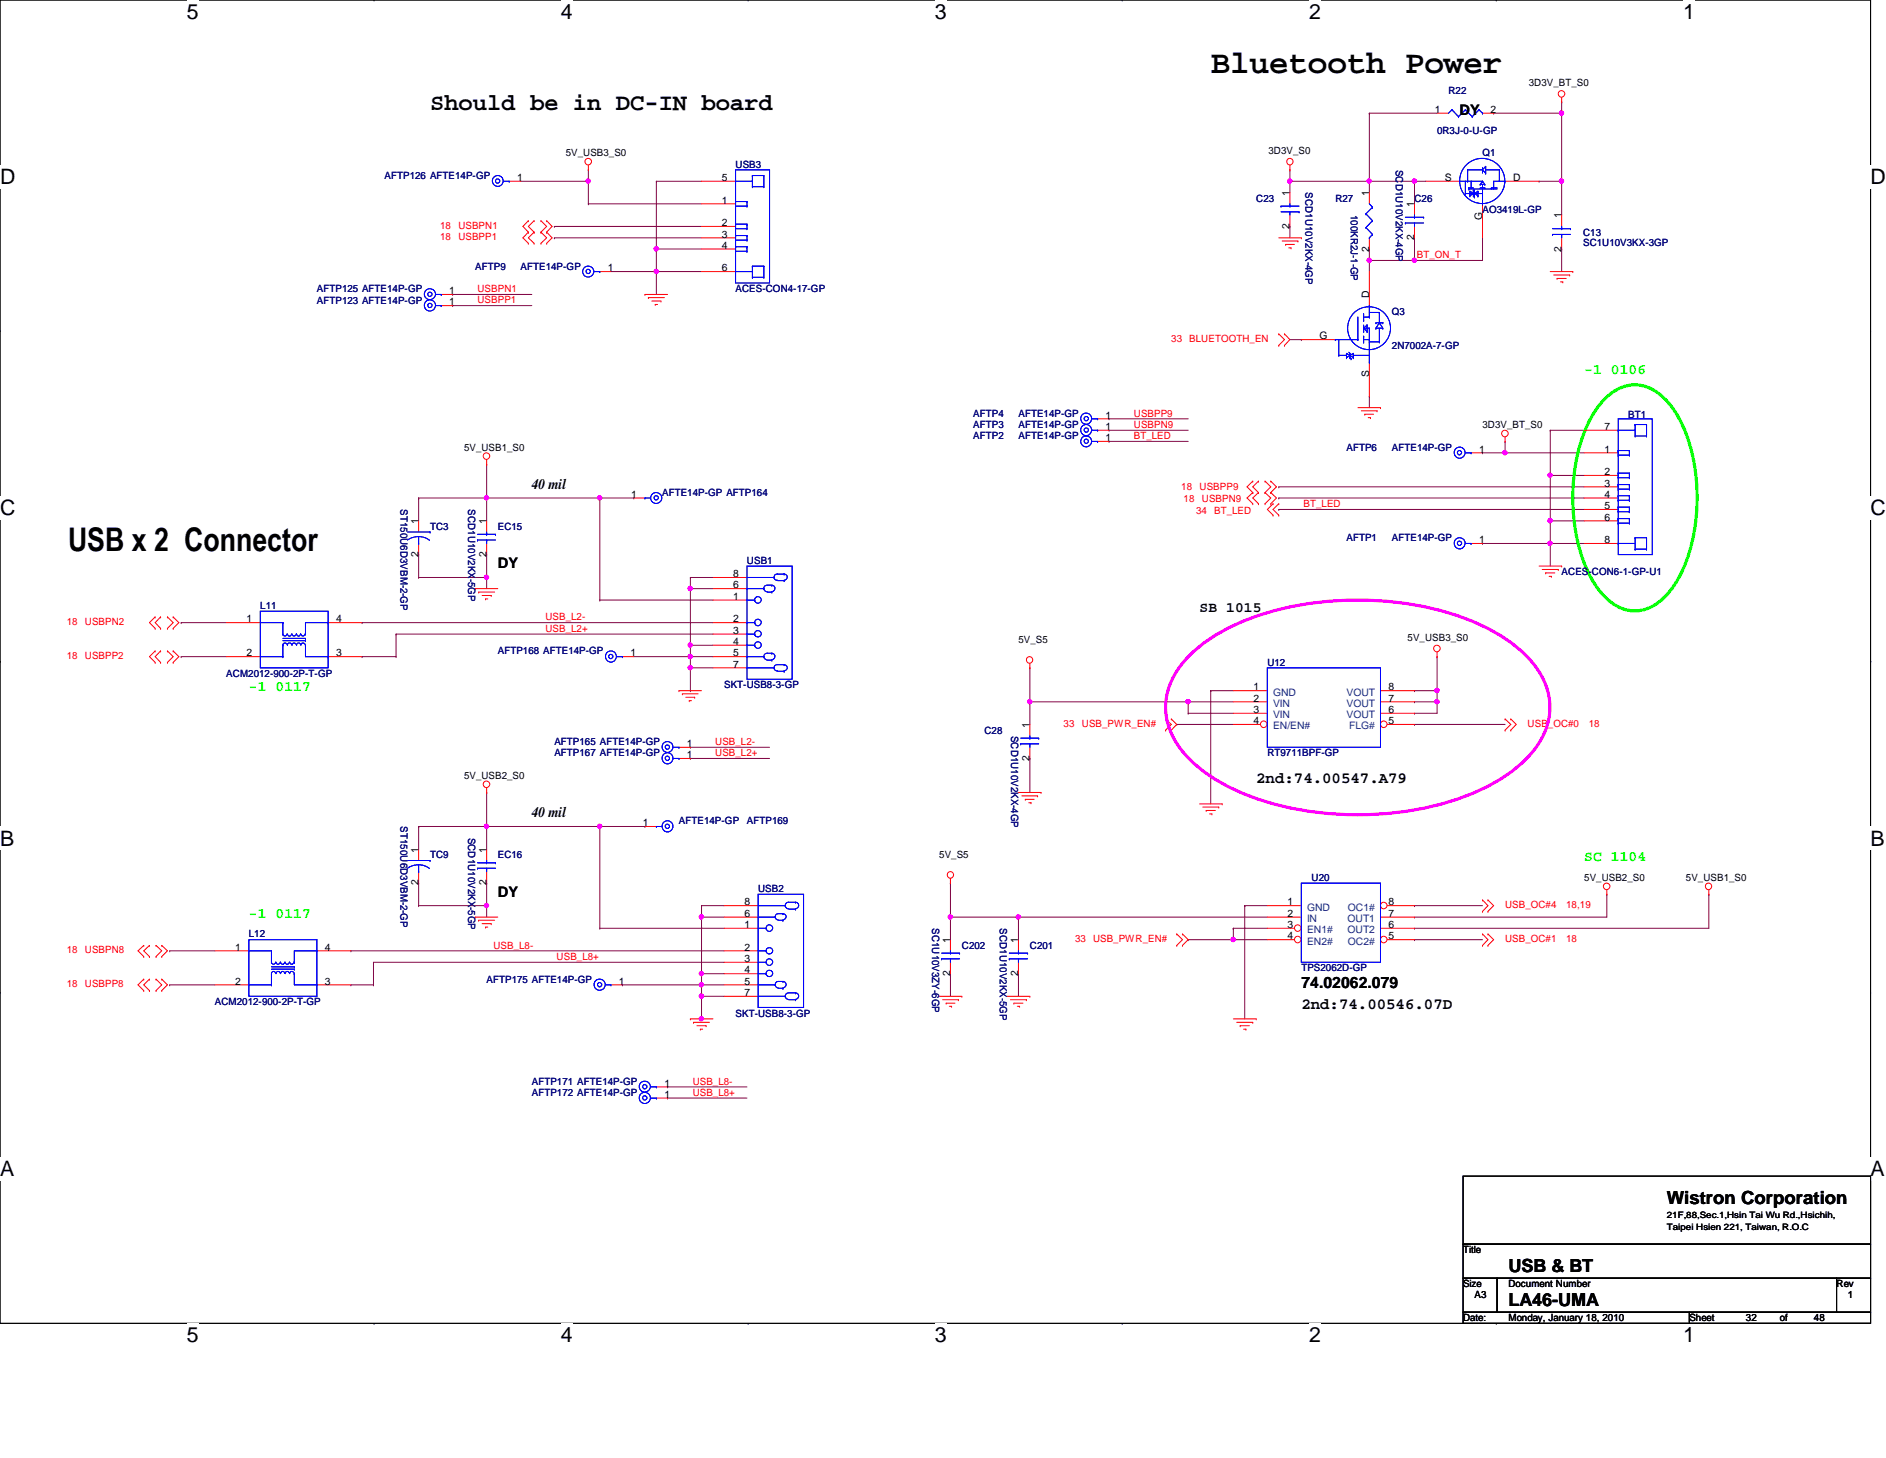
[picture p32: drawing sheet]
<svg xmlns="http://www.w3.org/2000/svg" width="279mm" height="216mm" viewBox="0 0 279 216" stroke-linecap="round" stroke-linejoin="round" font-family="sans-serif">
<defs><g id="words">
<g font-size="4.8">
<text x="179.4" y="10.8">Bluetooth Power</text>
<text x="10.1" y="81.6">USB x 2 Connector</text>
</g>
<text font-size="3.5" x="63.7" y="16.3">Should be in DC-IN board</text>
<g font-size="3.1">
<text x="27.7" y="2.8">5</text>
<text x="83.1" y="2.8">4</text>
<text x="138.5" y="2.8">3</text>
<text x="193.9" y="2.8">2</text>
<text x="249.3" y="2.8">1</text>
<text x="0" y="27.3">D</text>
<text x="277.1" y="27.3">D</text>
<text x="0" y="76.2">C</text>
<text x="277.1" y="76.2">C</text>
<text x="0" y="125.2">B</text>
<text x="277.1" y="125.2">B</text>
<text x="0" y="174.2">A</text>
<text x="277.1" y="174.2">A</text>
<text x="27.7" y="198.8">5</text>
<text x="83.1" y="198.8">4</text>
<text x="138.5" y="198.8">3</text>
<text x="193.9" y="198.8">2</text>
<text x="249.3" y="198.8">1</text>
</g>
<g font-size="2.7">
<text x="246.9" y="178.3">Wistron Corporation</text>
<text x="223.5" y="188.4">USB &amp; BT</text>
<text x="223.5" y="193.4">LA46-UMA</text>
</g>
<g font-size="2.3">
<text x="186.1" y="115.9">2nd:74.00547.A79</text>
<text x="192.8" y="149.4">2nd:74.00546.07D</text>
<text x="192.8" y="146.3">74.02062.079</text>
</g>
<g font-size="2.2">
<text x="216.2" y="17.1">DY</text>
<text x="78.8" y="72.4">40 mil</text>
<text x="73.7" y="84.2">DY</text>
<text x="177.7" y="90.6">SB 1015</text>
<text x="78.8" y="121">40 mil</text>
<text x="73.7" y="132.8">DY</text>
</g>
<g font-size="2.2" fill="#0f0">
<text x="234.7" y="55.4">-1 0106</text>
<text x="36.9" y="102.4">-1 0117</text>
<text x="234.7" y="127.5">SC 1104</text>
<text x="36.9" y="135.9">-1 0117</text>
</g>
<g font-size="1.5">
<text x="212.6" y="16.7">1</text>
<text x="220.8" y="16.7">2</text>
<text x="226.5" y="12.7">3D3V_BT_S0</text>
<text x="83.8" y="23.2">5V_USB3_S0</text>
<text x="187.9" y="22.8">3D3V_S0</text>
<text x="76.6" y="26.8">1</text>
<text x="106.9" y="26.8">5</text>
<text x="191.1" y="29" transform="rotate(-90 191.1 29)">1</text>
<text x="202.8" y="29" transform="rotate(-90 202.8 29)">1</text>
<text x="214" y="26.8">S</text>
<text x="224.2" y="26.8">D</text>
<text x="106.9" y="30.1">1</text>
<text x="106.9" y="33.5">2</text>
<text x="106.9" y="35.2">3</text>
<text x="191.1" y="33.9" transform="rotate(-90 191.1 33.9)">2</text>
<text x="209.5" y="35.6" transform="rotate(-90 209.5 35.6)">2</text>
<text x="209.5" y="30.6" transform="rotate(-90 209.5 30.6)">1</text>
<text x="219.6" y="32.6" transform="rotate(-90 219.6 32.6)">G</text>
<text x="231.3" y="32.3" transform="rotate(-90 231.3 32.3)">1</text>
<text x="90" y="40.2">1</text>
<text x="106.9" y="36.8">4</text>
<text x="106.9" y="40.2">6</text>
<text x="202.8" y="37.3" transform="rotate(-90 202.8 37.3)">2</text>
<text x="231.3" y="37.3" transform="rotate(-90 231.3 37.3)">2</text>
<text x="66.5" y="43.6">1</text>
<text x="66.5" y="45.2">1</text>
<text x="202.8" y="44.1" transform="rotate(-90 202.8 44.1)">D</text>
<text x="195.5" y="50.2">G</text>
<text x="202.8" y="55.8" transform="rotate(-90 202.8 55.8)">S</text>
<text x="163.8" y="65.3">1</text>
<text x="163.8" y="63.7">1</text>
<text x="163.8" y="62">1</text>
<text x="219.6" y="63.4">3D3V_BT_S0</text>
<text x="237.7" y="63.7">7</text>
<text x="68.7" y="66.7">5V_USB1_S0</text>
<text x="219.1" y="67">1</text>
<text x="237.7" y="67">1</text>
<text x="237.7" y="70.4">2</text>
<text x="62" y="77.6" transform="rotate(-90 62 77.6)">1</text>
<text x="72.1" y="77.6" transform="rotate(-90 72.1 77.6)">1</text>
<text x="93.5" y="73.7">1</text>
<text x="237.7" y="72.1">3</text>
<text x="237.7" y="73.7">4</text>
<text x="237.7" y="75.4">5</text>
<text x="237.7" y="77.1">6</text>
<text x="62" y="82.5" transform="rotate(-90 62 82.5)">2</text>
<text x="72.1" y="82.5" transform="rotate(-90 72.1 82.5)">2</text>
<text x="219.1" y="80.4">1</text>
<text x="237.7" y="80.4">8</text>
<text x="108.6" y="88.8">1</text>
<text x="108.6" y="87.1">6</text>
<text x="108.6" y="85.5">8</text>
<text x="36.5" y="92.2">1</text>
<text x="49.8" y="92.2">4</text>
<text x="108.6" y="92.2">2</text>
<text x="108.6" y="93.9">3</text>
<text x="108.6" y="95.5">4</text>
<text x="150.9" y="95.2">5V_S5</text>
<text x="208.5" y="94.9">5V_USB3_S0</text>
<text x="36.5" y="97.2">2</text>
<text x="49.8" y="97.2">3</text>
<text x="93.4" y="97.2">1</text>
<text x="108.6" y="97.2">5</text>
<text x="108.6" y="98.8">7</text>
<text x="152.5" y="107.8" transform="rotate(-90 152.5 107.8)">1</text>
<text x="185.7" y="102.2">1</text>
<text x="185.7" y="103.9">2</text>
<text x="185.7" y="105.6">3</text>
<text x="185.7" y="107.2">4</text>
<text x="205.7" y="107.2">5</text>
<text x="205.7" y="105.6">6</text>
<text x="205.7" y="103.9">7</text>
<text x="205.7" y="102.2">8</text>
<text x="101.8" y="110.6">1</text>
<text x="101.8" y="112.3">1</text>
<text x="152.5" y="112.7" transform="rotate(-90 152.5 112.7)">2</text>
<text x="68.7" y="115.4">5V_USB2_S0</text>
<text x="95.2" y="122.3">1</text>
<text x="62" y="131.1" transform="rotate(-90 62 131.1)">2</text>
<text x="62" y="126.2" transform="rotate(-90 62 126.2)">1</text>
<text x="72.1" y="131.1" transform="rotate(-90 72.1 131.1)">2</text>
<text x="72.1" y="126.2" transform="rotate(-90 72.1 126.2)">1</text>
<text x="139.1" y="127.1">5V_S5</text>
<text x="234.7" y="130.4">5V_USB2_S0</text>
<text x="249.8" y="130.4">5V_USB1_S0</text>
<text x="110.3" y="137.4">1</text>
<text x="110.3" y="135.8">6</text>
<text x="110.3" y="134.1">8</text>
<text x="190.8" y="137.4">3</text>
<text x="190.8" y="135.8">2</text>
<text x="190.8" y="134.1">1</text>
<text x="205.7" y="137.4">6</text>
<text x="205.7" y="135.8">7</text>
<text x="205.7" y="134.1">8</text>
<text x="34.8" y="140.8">1</text>
<text x="48.1" y="140.8">4</text>
<text x="110.3" y="140.8">2</text>
<text x="110.3" y="142.5">3</text>
<text x="140.8" y="139.6" transform="rotate(-90 140.8 139.6)">1</text>
<text x="150.8" y="139.6" transform="rotate(-90 150.8 139.6)">1</text>
<text x="190.8" y="139.1">4</text>
<text x="205.7" y="139.1">5</text>
<text x="34.8" y="145.8">2</text>
<text x="48.1" y="145.8">3</text>
<text x="91.7" y="145.8">1</text>
<text x="110.3" y="144.1">4</text>
<text x="110.3" y="145.8">5</text>
<text x="110.3" y="147.5">7</text>
<text x="140.8" y="144.5" transform="rotate(-90 140.8 144.5)">2</text>
<text x="150.8" y="144.5" transform="rotate(-90 150.8 144.5)">2</text>
<text x="98.4" y="160.9">1</text>
<text x="98.4" y="162.6">1</text>
<text x="216.7" y="185.6">Title</text>
<text x="216.7" y="190.6">Size</text>
<text x="223.5" y="190.6">Document Number</text>
<text x="272.1" y="190.6">Rev</text>
<text x="216.7" y="195.7">Date:</text>
<text x="218.4" y="192.3">A3</text>
<text x="223.5" y="195.7">Monday, January 18, 2010</text>
<text x="250.3" y="195.7">Sheet</text>
<text x="258.7" y="195.7">32</text>
<text x="263.7" y="195.7">of</text>
<text x="268.7" y="195.7">48</text>
<text x="273.8" y="192.3">1</text>
</g>
<g font-size="1.5" fill="#000080">
<text x="214.6" y="13.9">R22</text>
<text x="212.9" y="19.8">0R3J-0-U-GP</text>
<text x="219.6" y="23.2">Q1</text>
<text x="57" y="26.5">AFTP126 AFTE14P-GP</text>
<text x="109" y="24.8">USB3</text>
<text x="186.1" y="29.8">C23</text>
<text x="193.4" y="28.5" transform="rotate(90 193.4 28.5)">SCD1U10V2KX-4GP</text>
<text x="197.8" y="29.8">R27</text>
<text x="206.8" y="25.1" transform="rotate(90 206.8 25.1)">SCD1U10V2KX-4GP</text>
<text x="209.5" y="29.8">C26</text>
<text x="200.1" y="31.8" transform="rotate(90 200.1 31.8)">100KR2J-1-GP</text>
<text x="219.6" y="31.5">AO3419L-GP</text>
<text x="234.5" y="34.9">C13</text>
<text x="70.4" y="39.9">AFTP9</text>
<text x="77.1" y="39.9">AFTE14P-GP</text>
<text x="234.5" y="36.4">SC1U10V3KX-3GP</text>
<text x="46.9" y="43.3">AFTP125 AFTE14P-GP</text>
<text x="46.9" y="45">AFTP123 AFTE14P-GP</text>
<text x="109" y="43.3">ACES-CON4-17-GP</text>
<text x="206.2" y="46.6">Q3</text>
<text x="206.2" y="51.6">2N7002A-7-GP</text>
<text x="144.2" y="65.1">AFTP2</text>
<text x="144.2" y="63.4">AFTP3</text>
<text x="144.2" y="61.7">AFTP4</text>
<text x="150.9" y="65.1">AFTE14P-GP</text>
<text x="150.9" y="63.4">AFTE14P-GP</text>
<text x="150.9" y="61.7">AFTE14P-GP</text>
<text x="241.2" y="61.9">BT1</text>
<text x="199.5" y="66.7">AFTP6</text>
<text x="206.2" y="66.7">AFTE14P-GP</text>
<text x="59.3" y="75.4" transform="rotate(90 59.3 75.4)">ST150U6D3VBM-2-GP</text>
<text x="69.3" y="75.4" transform="rotate(90 69.3 75.4)">SCD1U10V2KX-5GP</text>
<text x="98.1" y="73.4">AFTE14P-GP AFTP164</text>
<text x="63.7" y="78.5">TC3</text>
<text x="73.7" y="78.5">EC15</text>
<text x="110.7" y="83.5">USB1</text>
<text x="199.5" y="80.1">AFTP1</text>
<text x="206.2" y="80.1">AFTE14P-GP</text>
<text x="231.4" y="85.2">ACES-CON6-1-GP-U1</text>
<text x="38.6" y="90.2">L11</text>
<text x="33.5" y="100.2">ACM2012-900-2P-T-GP</text>
<text x="73.7" y="96.9">AFTP168 AFTE14P-GP</text>
<text x="107.3" y="101.9">SKT-USB8-3-GP</text>
<text x="187.7" y="98.6">U12</text>
<text x="82.1" y="110.3">AFTP165 AFTE14P-GP</text>
<text x="82.1" y="112">AFTP167 AFTE14P-GP</text>
<text x="145.8" y="108.6">C28</text>
<text x="149.8" y="109" transform="rotate(90 149.8 109)">SCD1U10V2KX-4GP</text>
<text x="187.7" y="112">RT9711BPF-GP</text>
<text x="59.3" y="122.4" transform="rotate(90 59.3 122.4)">ST150U6D3VBM-2-GP</text>
<text x="69.3" y="124" transform="rotate(90 69.3 124)">SCD1U10V2KX-5GP</text>
<text x="100.6" y="122">AFTE14P-GP</text>
<text x="110.7" y="122">AFTP169</text>
<text x="63.7" y="127.1">TC9</text>
<text x="73.7" y="127.1">EC16</text>
<text x="194.3" y="130.4">U20</text>
<text x="112.3" y="132.1">USB2</text>
<text x="138.1" y="137.5" transform="rotate(90 138.1 137.5)">SC1U10V3ZY-6GP</text>
<text x="148.1" y="137.5" transform="rotate(90 148.1 137.5)">SCD1U10V2KX-5GP</text>
<text x="36.9" y="138.8">L12</text>
<text x="142.5" y="140.5">C202</text>
<text x="152.6" y="140.5">C201</text>
<text x="192.8" y="143.8">TPS2062D-GP</text>
<text x="31.8" y="148.9">ACM2012-900-2P-T-GP</text>
<text x="72.1" y="145.5">AFTP175 AFTE14P-GP</text>
<text x="109" y="150.5">SKT-USB8-3-GP</text>
<text x="78.8" y="160.6">AFTP171 AFTE14P-GP</text>
<text x="78.8" y="162.3">AFTP172 AFTE14P-GP</text>
</g>
<g font-size="1.5" fill="#f00">
<text x="65.2" y="35.6">18</text>
<text x="65.2" y="33.9">18</text>
<text x="67.9" y="35.6">USBPP1</text>
<text x="67.9" y="33.9">USBPN1</text>
<text x="209.9" y="38.2">BT_ON_T</text>
<text x="70.7" y="43.3">USBPN1</text>
<text x="70.7" y="44.9">USBPP1</text>
<text x="173.5" y="50.6">33</text>
<text x="176.2" y="50.6">BLUETOOTH_EN</text>
<text x="168" y="61.7">USBPP9</text>
<text x="168" y="63.4">USBPN9</text>
<text x="168" y="65">BT_LED</text>
<text x="175" y="72.6">18</text>
<text x="175.3" y="74.3">18</text>
<text x="177.2" y="76.1">34</text>
<text x="177.7" y="72.6">USBPP9</text>
<text x="178.1" y="74.3">USBPN9</text>
<text x="179.9" y="76.1">BT_LED</text>
<text x="193.1" y="75.1">BT_LED</text>
<text x="9.9" y="92.5">18</text>
<text x="12.6" y="92.5">USBPN2</text>
<text x="80.8" y="93.6">USB_L2+</text>
<text x="80.8" y="91.9">USB_L2-</text>
<text x="9.9" y="97.6">18</text>
<text x="12.6" y="97.6">USBPP2</text>
<text x="157.6" y="107.7">33</text>
<text x="160.3" y="107.7">USB_PWR_EN#</text>
<text x="226.3" y="107.7">USB_OC#0</text>
<text x="235.4" y="107.7">18</text>
<text x="106" y="110.3">USB_L2-</text>
<text x="106" y="112">USB_L2+</text>
<text x="223" y="134.5">USB_OC#4</text>
<text x="232" y="134.5">18,19</text>
<text x="9.9" y="141.2">18</text>
<text x="12.6" y="141.2">USBPN8</text>
<text x="73.1" y="140.5">USB_L8-</text>
<text x="82.5" y="142.2">USB_L8+</text>
<text x="159.3" y="139.5">33</text>
<text x="161.9" y="139.5">USB_PWR_EN#</text>
<text x="223" y="139.5">USB_OC#1</text>
<text x="232" y="139.5">18</text>
<text x="9.9" y="146.2">18</text>
<text x="12.6" y="146.2">USBPP8</text>
<text x="102.6" y="160.6">USB_L8-</text>
<text x="102.6" y="162.3">USB_L8+</text>
</g>
<g font-size="1.5" fill="#004080">
<text x="188.6" y="103">GND</text>
<text x="188.6" y="104.6">VIN</text>
<text x="188.6" y="106.3">VIN</text>
<text x="188.6" y="108">EN/EN#</text>
<text x="199.5" y="106.3">VOUT</text>
<text x="199.5" y="104.6">VOUT</text>
<text x="199.5" y="103">VOUT</text>
<text x="199.9" y="108">FLG#</text>
<text x="193.6" y="136.5">IN</text>
<text x="193.6" y="134.8">GND</text>
<text x="199.6" y="136.5">OUT1</text>
<text x="199.7" y="134.8">OC1#</text>
<text x="193.6" y="138.2">EN1#</text>
<text x="193.6" y="139.9">EN2#</text>
<text x="199.6" y="138.2">OUT2</text>
<text x="199.7" y="139.9">OC2#</text>
</g>
<g font-size="1.3">
<text x="246.9" y="180.4">21F,88,Sec.1,Hsin Tai Wu Rd.,Hsichih,</text>
<text x="246.9" y="182.1">Taipei Hsien 221, Taiwan, R.O.C</text>
</g>
</g></defs>
<path d="M0 0h277.1v196h-277.1z" fill="none" stroke="#000" stroke-width=".15"/>
<g fill="#fff">
<path d="M27.7 0h1.7v3.5h-1.7z"/>
<path d="M27.7 196h1.7v3.4h-1.7z"/>
</g>
<path d="M55.4 0h.1M55.4 196h.1" fill="none" stroke="#000" stroke-width=".15"/>
<g fill="#fff">
<path d="M83.1 0h1.7v3.5h-1.7z"/>
<path d="M83.1 196h1.7v3.4h-1.7z"/>
</g>
<path d="M110.8 0h.1M110.8 196h.1" fill="none" stroke="#000" stroke-width=".15"/>
<g fill="#fff">
<path d="M138.5 0h1.8v3.5h-1.8z"/>
<path d="M138.5 196h1.8v3.4h-1.8z"/>
</g>
<path d="M166.2 0h.1M166.2 196h.1" fill="none" stroke="#000" stroke-width=".15"/>
<g fill="#fff">
<path d="M193.9 0h1.8v3.5h-1.8z"/>
<path d="M193.9 196h1.8v3.4h-1.8z"/>
</g>
<path d="M221.7 0h.1M221.7 196h.1" fill="none" stroke="#000" stroke-width=".15"/>
<g fill="#fff">
<path d="M249.3 0h1.8v3.5h-1.8z"/>
<path d="M249.3 196h1.8v3.4h-1.8z"/>
<path d="M0 24.5h2.2v3.4h-2.2z"/>
<path d="M277.1 24.5h2.3v3.4h-2.3z"/>
<path d="M0 73.4h2.2v3.5h-2.2z"/>
<path d="M277.1 73.4h2.3v3.5h-2.3z"/>
</g>
<path d="M0 49h.1M277.1 49h.1" fill="none" stroke="#000" stroke-width=".15"/>
<g fill="#fff">
<path d="M0 122.4h2.1v3.5h-2.1z"/>
<path d="M277.1 122.4h2.1v3.5h-2.1z"/>
</g>
<path d="M0 98h.1M277.1 98h.1" fill="none" stroke="#000" stroke-width=".15"/>
<g fill="#fff">
<path d="M0 171.4h2.1v3.5h-2.1z"/>
<path d="M277.1 171.4h2.1v3.5h-2.1z"/>
</g>
<path d="M0 146.9h.1M277.1 146.9h.1" fill="none" stroke="#000" stroke-width=".15"/>
<g fill="none" stroke="#800040" stroke-width=".15">
<path d="M152.6 98.9h.1M152.6 98.9v5M212.9 102.3h.1M212.9 102.3v1.6M140.8 130.8h.1M140.8 135.8h.1M140.8 130.8v8.3M150.9 135.8h.1M150.9 135.8h36.8M209.5 134.1h.1M209.5 134.1h10.1M238 132.4h.1"/>
<path d="M238 132.4v3.4M55.3 142.5h.1M55.3 142.5h52"/>
</g>
<circle cx="150.9" cy="135.8" r=".32" fill="#f0f"/>
<circle cx="150.9" cy="135.8" r=".32" fill="none" stroke="#f0f" stroke-width=".15"/>
<path d="M209.5 105.6h.1M209.5 105.6h3.4M176 139.1h.1M176 139.1h11.7M182.7 137.5h.1M182.7 139.1h.1M182.7 137.5h5M184.4 134.1h.1M184.4 134.1h3.3M209.5 139.1h.1M209.5 139.1h10.1" fill="none" stroke="#800040" stroke-width=".15"/>
<circle cx="182.7" cy="139.1" r=".32" fill="#f0f"/>
<circle cx="182.7" cy="139.1" r=".32" fill="none" stroke="#f0f" stroke-width=".15"/>
<path d="M140.8 135.8h.1M140.8 135.8h10.1" fill="none" stroke="#800040" stroke-width=".15"/>
<circle cx="140.8" cy="135.8" r=".32" fill="#f0f"/>
<circle cx="140.8" cy="135.8" r=".32" fill="none" stroke="#f0f" stroke-width=".15"/>
<g fill="none" stroke="#800040" stroke-width=".15">
<path d="M152.6 103.9h.1M152.6 103.9v3.4M176 105.6h.1M176 103.9h.1M176 105.6h6.7M176 103.9h6.7M176 103.9v1.7M179.4 102.3h.1M179.4 102.3h3.3M179.4 102.3v16.7M209.5 107.3h.1M209.5 102.3h.1"/>
<path d="M209.5 107.3h13.5M209.5 102.3h3.4M150.9 135.8h.1M150.9 135.8v3.3M182.7 137.5h.1M182.7 137.5v1.6"/>
</g>
<circle cx="176" cy="103.9" r=".32" fill="#f0f"/>
<circle cx="176" cy="103.9" r=".32" fill="none" stroke="#f0f" stroke-width=".15"/>
<path d="M152.6 103.9h.1M152.6 103.9h23.4" fill="none" stroke="#800040" stroke-width=".15"/>
<circle cx="152.5" cy="103.9" r=".32" fill="#f0f"/>
<circle cx="152.5" cy="103.9" r=".32" fill="none" stroke="#f0f" stroke-width=".15"/>
<path d="M212.9 97.2h.1M212.9 97.2v5.1M152.6 112.3h.1M152.6 112.3v5" fill="none" stroke="#800040" stroke-width=".15"/>
<circle cx="212.9" cy="102.3" r=".32" fill="#f0f"/>
<circle cx="212.9" cy="102.3" r=".32" fill="none" stroke="#f0f" stroke-width=".15"/>
<path d="M174.3 107.3h.1M174.3 107.3h8.4M209.5 103.9h.1M209.5 103.9h3.4M212.9 103.9h.1M212.9 103.9v1.7" fill="none" stroke="#800040" stroke-width=".15"/>
<circle cx="212.9" cy="103.9" r=".32" fill="#f0f"/>
<circle cx="212.9" cy="103.9" r=".32" fill="none" stroke="#f0f" stroke-width=".15"/>
<path d="M72.1 73.7h.1M72.1 73.7h16.8M58.7 93.9h.1M58.7 93.9h46.9" fill="none" stroke="#800040" stroke-width=".15"/>
<circle cx="88.8" cy="73.7" r=".32" fill="#f0f"/>
<circle cx="88.8" cy="73.7" r=".32" fill="none" stroke="#f0f" stroke-width=".15"/>
<g fill="none" stroke="#800040" stroke-width=".15">
<path d="M62 73.7h.1M62 73.7v3.4M62 73.7h10.1M88.9 73.7h.1M88.9 73.7v15.2M26.8 92.2h.1M26.8 92.2h6.7M53.6 97.2h.1M53.6 97.2h5.1M58.7 97.2h.1M58.7 93.9v3.3M62 82.1h.1"/>
<path d="M62 85.5h.1M62 82.1v3.4M62 85.5h10.1M72.1 85.5h.1M72.1 85.5v1.7"/>
</g>
<circle cx="72.1" cy="85.5" r=".32" fill="#f0f"/>
<circle cx="72.1" cy="85.5" r=".32" fill="none" stroke="#f0f" stroke-width=".15"/>
<path d="M72.1 73.7h.1M72.1 73.7v3.4" fill="none" stroke="#800040" stroke-width=".15"/>
<circle cx="72.1" cy="73.7" r=".32" fill="#f0f"/>
<circle cx="72.1" cy="73.7" r=".32" fill="none" stroke="#f0f" stroke-width=".15"/>
<g fill="none" stroke="#800040" stroke-width=".15">
<path d="M72.1 68.7h.1M72.1 68.7v5M26.8 97.2h.1M26.8 97.2h6.7M72.1 82.1h.1M72.1 82.1v3.4M88.9 88.9h.1M88.9 88.9h16.7M62 130.8h.1M62 122.4h.1M62 122.4v3.3M62 130.8v3.3"/>
<path d="M62 122.4h10.1M72.1 134.1h.1M72.1 134.1v1.7M25.1 140.8h.1M25.1 140.8h6.7M52 145.8h.1M52 145.8h3.3M55.3 145.8h.1M55.3 142.5v3.3"/>
</g>
<circle cx="72.1" cy="134.1" r=".32" fill="#f0f"/>
<circle cx="72.1" cy="134.1" r=".32" fill="none" stroke="#f0f" stroke-width=".15"/>
<path d="M72.1 122.4h.1M72.1 122.4v3.3" fill="none" stroke="#800040" stroke-width=".15"/>
<circle cx="72.1" cy="122.4" r=".32" fill="#f0f"/>
<circle cx="72.1" cy="122.4" r=".32" fill="none" stroke="#f0f" stroke-width=".15"/>
<path d="M72.1 117.3h.1M72.1 117.3v5.1M72.1 130.8h.1M72.1 122.4h.1M72.1 130.8v3.3M72.1 122.4h16.8" fill="none" stroke="#800040" stroke-width=".15"/>
<circle cx="88.8" cy="122.4" r=".32" fill="#f0f"/>
<circle cx="88.8" cy="122.4" r=".32" fill="none" stroke="#f0f" stroke-width=".15"/>
<g fill="none" stroke="#800040" stroke-width=".15">
<path d="M191.1 33.5h.1M191.1 26.8h.1M191.1 26.8v1.7M191.1 33.5v1.7M209.5 38.6h.1M209.5 38.6h10.1M231.4 36.9h.1M231.4 36.9v3.3M62 134.1h.1M62 134.1h10.1M88.9 137.5h.1M88.9 122.4h.1"/>
<path d="M88.9 137.5h18.4M88.9 122.4v15.1M184.4 134.1h.1M184.4 134.1v16.8M209.5 135.8h.1M209.5 137.5h.1M209.5 137.5h43.7M209.5 135.8h28.5M140.8 144.2h.1M140.8 144.2v3.3M150.9 144.2h.1M150.9 144.2v3.3"/>
</g>
<circle cx="209.5" cy="38.5" r=".32" fill="#f0f"/>
<circle cx="209.5" cy="38.5" r=".32" fill="none" stroke="#f0f" stroke-width=".15"/>
<g fill="none" stroke="#800040" stroke-width=".15">
<path d="M202.9 16.8h.1M202.9 16.8v11.7M202.9 16.8h10M221.3 16.8h.1M221.3 16.8h10.1M191.1 25.1h.1M191.1 26.8h.1M191.1 25.1v1.7M191.1 26.8h11.8M202.9 26.8h.1M202.9 38.6h.1M202.9 36.9h.1"/>
<path d="M202.9 36.9v3.3M209.5 26.8h.1M209.5 26.8h1.7M219.6 35.2h.1M219.6 35.2v3.4M228 26.8h.1M228 26.8h3.4M191.1 50.3h1.7M192.8 50.3h.1M202.9 58.7h.1M202.9 58.7v1.7"/>
</g>
<circle cx="202.8" cy="26.8" r=".32" fill="#f0f"/>
<circle cx="202.8" cy="26.8" r=".32" fill="none" stroke="#f0f" stroke-width=".15"/>
<circle cx="191.1" cy="26.8" r=".32" fill="#f0f"/>
<circle cx="191.1" cy="26.8" r=".32" fill="none" stroke="#f0f" stroke-width=".15"/>
<path d="M231.4 16.8h.1M231.4 16.8v10" fill="none" stroke="#800040" stroke-width=".15"/>
<circle cx="231.3" cy="16.7" r=".32" fill="#f0f"/>
<circle cx="231.3" cy="16.7" r=".32" fill="none" stroke="#f0f" stroke-width=".15"/>
<path d="M231.4 26.8h.1M231.4 26.8v5" fill="none" stroke="#800040" stroke-width=".15"/>
<circle cx="231.3" cy="26.8" r=".32" fill="#f0f"/>
<circle cx="231.3" cy="26.8" r=".32" fill="none" stroke="#f0f" stroke-width=".15"/>
<path d="M231.4 15.1h.1M231.4 15.1v1.7M209.5 26.8h.1M209.5 26.8v3.4" fill="none" stroke="#800040" stroke-width=".15"/>
<circle cx="209.5" cy="26.8" r=".32" fill="#f0f"/>
<circle cx="209.5" cy="26.8" r=".32" fill="none" stroke="#f0f" stroke-width=".15"/>
<path d="M202.9 26.8h.1M202.9 38.6h.1M202.9 26.8h6.6M209.5 35.2h.1M209.5 35.2v3.4h-6.6" fill="none" stroke="#800040" stroke-width=".15"/>
<circle cx="202.8" cy="38.5" r=".32" fill="#f0f"/>
<circle cx="202.8" cy="38.5" r=".32" fill="none" stroke="#f0f" stroke-width=".15"/>
<g fill="none" stroke="#800040" stroke-width=".15">
<path d="M82.1 33.5h.1M82.1 35.2h.1M82.1 33.5h21.8M82.1 35.2h21.8M87.2 26.8h.1M87.2 30.2h.1M87.2 26.8v3.4M87.2 30.2h16.7M97.2 36.9h.1M97.2 36.9h6.7M97.2 40.2h.1M97.2 40.2v3.4"/>
<path d="M253.2 132.4h.1M253.2 132.4v5.1"/>
</g>
<circle cx="97.2" cy="36.8" r=".32" fill="#f0f"/>
<circle cx="97.2" cy="36.8" r=".32" fill="none" stroke="#f0f" stroke-width=".15"/>
<path d="M97.2 40.2h.1M97.2 40.2h6.7" fill="none" stroke="#800040" stroke-width=".15"/>
<circle cx="97.2" cy="40.2" r=".32" fill="#f0f"/>
<circle cx="97.2" cy="40.2" r=".32" fill="none" stroke="#f0f" stroke-width=".15"/>
<g fill="none" stroke="#800040" stroke-width=".15">
<path d="M97.2 36.9h.1M97.2 26.8h.1M97.2 26.8v13.4M97.2 26.8h6.7M102.3 97.2h.1M102.3 87.2h.1M102.3 98.9h.1M102.3 85.5h.1M102.3 97.2h3.3M102.3 87.2h3.3M102.3 98.9h3.3M102.3 85.5h3.3"/>
<path d="M102.3 85.5v1.7"/>
</g>
<circle cx="102.3" cy="87.1" r=".32" fill="#f0f"/>
<circle cx="102.3" cy="87.1" r=".32" fill="none" stroke="#f0f" stroke-width=".15"/>
<path d="M102.3 95.5h.1M102.3 87.2v8.3" fill="none" stroke="#800040" stroke-width=".15"/>
<circle cx="102.3" cy="95.5" r=".32" fill="#f0f"/>
<circle cx="102.3" cy="95.5" r=".32" fill="none" stroke="#f0f" stroke-width=".15"/>
<path d="M102.3 98.9v3.4M102.3 102.3h.1" fill="none" stroke="#800040" stroke-width=".15"/>
<circle cx="102.3" cy="98.9" r=".32" fill="#f0f"/>
<circle cx="102.3" cy="98.9" r=".32" fill="none" stroke="#f0f" stroke-width=".15"/>
<path d="M102.3 98.9h.1M102.3 97.2v1.7" fill="none" stroke="#800040" stroke-width=".15"/>
<circle cx="102.3" cy="97.2" r=".32" fill="#f0f"/>
<circle cx="102.3" cy="97.2" r=".32" fill="none" stroke="#f0f" stroke-width=".15"/>
<path d="M102.3 95.5h.1M102.3 97.2h.1M102.3 95.5h3.3M102.3 95.5v1.7M103.9 134.1h.1M103.9 135.8h.1M103.9 134.1h3.4M103.9 134.1v10.1M103.9 135.8h3.4" fill="none" stroke="#800040" stroke-width=".15"/>
<circle cx="103.9" cy="135.8" r=".32" fill="#f0f"/>
<circle cx="103.9" cy="135.8" r=".32" fill="none" stroke="#f0f" stroke-width=".15"/>
<path d="M103.9 144.2h.1M103.9 144.2h3.4M103.9 144.2v1.6" fill="none" stroke="#800040" stroke-width=".15"/>
<circle cx="103.9" cy="144.2" r=".32" fill="#f0f"/>
<circle cx="103.9" cy="144.2" r=".32" fill="none" stroke="#f0f" stroke-width=".15"/>
<path d="M103.9 145.8h.1M103.9 147.5h.1M103.9 145.8h3.4M103.9 147.5v3.4" fill="none" stroke="#800040" stroke-width=".15"/>
<circle cx="103.9" cy="150.8" r=".32" fill="#f0f"/>
<circle cx="103.9" cy="150.8" r=".32" fill="none" stroke="#f0f" stroke-width=".15"/>
<circle cx="103.9" cy="147.5" r=".32" fill="#f0f"/>
<circle cx="103.9" cy="147.5" r=".32" fill="none" stroke="#f0f" stroke-width=".15"/>
<path d="M189.4 75.4h.1M189.4 75.4h45.3M229.7 70.4h.1M229.7 70.4h5M103.9 147.5h.1M103.9 147.5h3.4" fill="none" stroke="#800040" stroke-width=".15"/>
<circle cx="229.6" cy="70.4" r=".32" fill="#f0f"/>
<circle cx="229.6" cy="70.4" r=".32" fill="none" stroke="#f0f" stroke-width=".15"/>
<path d="M223 67.1h.1M223 67.1h11.7" fill="none" stroke="#800040" stroke-width=".15"/>
<circle cx="222.9" cy="67" r=".32" fill="#f0f"/>
<circle cx="222.9" cy="67" r=".32" fill="none" stroke="#f0f" stroke-width=".15"/>
<path d="M77.1 26.8h10.1M87.2 26.8h.1M189.4 72.1h.1M189.4 73.7h.1M189.4 72.1h45.3M189.4 73.7h45.3M223 65.4h.1M223 65.4v1.7" fill="none" stroke="#800040" stroke-width=".15"/>
<circle cx="87.1" cy="26.8" r=".32" fill="#f0f"/>
<circle cx="87.1" cy="26.8" r=".32" fill="none" stroke="#f0f" stroke-width=".15"/>
<g fill="none" stroke="#800040" stroke-width=".15">
<path d="M87.2 25.1h.1M87.2 25.1v1.7M67.1 43.6h.1M67.1 45.3h.1M67.1 43.6h11.7M67.1 45.3h11.7M90.5 40.2h6.7M97.2 40.2h.1M88.9 73.7h5M93.9 73.7h.1M53.6 92.2h.1M53.6 92.2h52"/>
<path d="M93.9 97.2h8.4M102.3 97.2h.1M52 140.8h.1M52 140.8h55.3M103.9 145.8h.1M103.9 145.8v1.7"/>
</g>
<circle cx="103.9" cy="145.8" r=".32" fill="#f0f"/>
<circle cx="103.9" cy="145.8" r=".32" fill="none" stroke="#f0f" stroke-width=".15"/>
<g fill="none" stroke="#800040" stroke-width=".15">
<path d="M164.3 62h.1M164.3 63.7h.1M164.3 65.4h.1M164.3 62h11.7M164.3 63.7h11.7M164.3 65.4h11.7M219.6 67.1h.1M219.6 67.1h3.4M229.7 77.1h.1M229.7 70.4h.1M229.7 70.4v6.7M229.7 77.1h5"/>
<path d="M219.6 80.5h.1M219.6 80.5h10.1M229.7 80.5h.1M229.7 80.5v3.3M102.3 110.7h.1M102.3 112.3h.1M102.3 110.7h11.7M102.3 112.3h11.7M88.9 122.4h6.6M95.5 122.4h.1M92.2 145.8h.1M92.2 145.8h11.7"/>
<path d="M98.9 161h.1M98.9 162.6h.1M98.9 161h11.8M98.9 162.6h11.8"/>
</g>
<circle cx="229.6" cy="77.1" r=".32" fill="#f0f"/>
<circle cx="229.6" cy="77.1" r=".32" fill="none" stroke="#f0f" stroke-width=".15"/>
<path d="M229.7 77.1h.1M229.7 77.1v3.4M229.7 80.5h.1M229.7 80.5h5" fill="none" stroke="#800040" stroke-width=".15"/>
<circle cx="229.6" cy="80.4" r=".32" fill="#f0f"/>
<circle cx="229.6" cy="80.4" r=".32" fill="none" stroke="#f0f" stroke-width=".15"/>
<path d="M229.7 63.7h.1M229.7 70.4h.1M229.7 63.7h5M229.7 63.7v6.7M25.1 145.8h.1M25.1 145.8h6.7" fill="none" stroke="#800040" stroke-width=".15"/>
<g fill="none" stroke="#f00" stroke-width=".15">
<path d="M231.4 15.1h.1M231.4 14.4v.7M78.3 34.4h.1M78.3 36h.1M78.3 32.7h.1M78.3 34.4l-.8 .8 .8 .8M78.3 32.7l-.8 .8 .8 .9M79.1 36h.1M79.1 34.4h.1M79.1 32.7h.1M79.1 34.4l-.8 .8 .8 .8M79.1 32.7l-.8 .8 .8 .9"/>
<path d="M80.1 34.4h.1M80.1 36h.1M80.1 32.7h.1M80.1 34.4l.9 .8-.9 .8M80.1 32.7l.9 .8-.9 .9M81 34.4h.1M81 36h.1M81 32.7h.1M81 34.4l.8 .8-.8 .8M81 32.7l.8 .8-.8 .9M87.2 25.1h.1M87.2 24.5v.6"/>
<path d="M189.4 35.2h3.4M189.9 35.7h2.4M190.5 36.2h.1M190.5 36.2h1.3M190.9 36.7h.4M191.1 25.1h.1M191.1 24.5v.6M191.3 36.7h.1M192.3 35.7h.1M192.8 35.2h.1M202.9 28.5v1.7M202.9 35.2v1.7"/>
<path d="M95.5 43.6h.1M95.5 43.6h3.4M96.1 44.1h.1M96.1 44.1h2.3M96.6 44.6h1.3M97.1 45.1h.1M97.1 45.1h.3M97.9 44.6h.1M189.4 51.1h.1M189.4 49.4h.1M189.4 49.4l.9 .9-.9 .8M190.3 49.4h.1"/>
<path d="M190.3 51.1h.1M190.3 49.4l.8 .9-.8 .8M229.7 40.2h3.3M230.2 40.7h2.3M230.7 41.2h.1M230.7 41.2h1.3M231.2 41.7h.3M231.5 41.7h.1M232.5 40.7h.1M233 40.2h.1M72.1 68.7h.1M72.1 68.1v.6"/>
<path d="M185.6 72.9h.1M185.6 71.2h.1M185.6 74.6h.1M185.6 71.2l-.9 .9 .9 .8M185.6 72.9l-.9 .8 .9 .9M186.4 71.2h.1M186.4 72.9h.1M186.4 74.6h.1M186.4 71.2l-.8 .9 .8 .8M186.4 72.9l-.8 .8 .8 .9M187.4 72.9h.1M187.4 71.2h.1"/>
<path d="M187.4 74.6h.1M187.4 71.2l.9 .9-.9 .8M187.4 72.9l.9 .8-.9 .9M188.3 72.9h.1M188.3 71.2h.1M188.3 74.6h.1M188.3 71.2l.8 .9-.8 .8M188.3 72.9l.8 .8-.8 .9M188.6 74.6h.1M188.6 76.3h.1M188.6 74.6l-.9 .8 .9 .9M189.4 74.6h.1"/>
<path d="M189.4 76.3h.1M189.4 74.6l-.8 .8 .8 .9M201.2 60.4h3.3M201.7 60.8h2.3M202.2 61.3h.1M202.2 61.3h1.3M202.7 61.8h.3M203 61.8h.1M204 60.8h.1M204.5 60.4h.1M223 65.4h.1M223 64.7v.7"/>
<path d="M23 91.4h.1M23 93h.1M23 96.4h.1M23 98.1h.1M23 91.4l-.9 .8 .9 .8M23 96.4l-.9 .8 .9 .9M23.8 93h.1M23.8 91.4h.1M23.8 98.1h.1M23.8 96.4h.1M23.8 91.4l-.8 .8 .8 .8M23.8 96.4l-.8 .8 .8 .9"/>
<path d="M24.8 91.4h.1M24.8 93h.1M24.8 96.4h.1M24.8 98.1h.1M24.8 91.4l.9 .8-.9 .8M24.8 96.4l.9 .8-.9 .9M25.7 91.4h.1M25.7 93h.1M25.7 96.4h.1M25.7 98.1h.1M25.7 91.4l.8 .8-.8 .8M25.7 96.4l.8 .8-.8 .9"/>
<path d="M70.4 87.2h.1M70.4 87.2h3.3M70.9 87.7h.1M70.9 87.7h2.4M71.4 88.2h1.4M71.9 88.7h.1M71.9 88.7h.4M72.8 88.2h.1M152.6 98.9h.1M152.6 98.3v.6M212.9 97.2h.1M212.9 96.6v.6"/>
<path d="M228 83.8h3.4M228.5 84.3h2.3M229 84.8h.1M229 84.8h1.3M229.5 85.3h.3M229.8 85.3h.1M230.8 84.3h.1M231.4 83.8h.1M72.1 117.3h.1M72.1 116.7v.6M100.6 102.3h.1M100.6 102.3h3.3"/>
<path d="M101.1 102.7h.1M101.1 102.7h2.3M101.6 103.3h1.3M102.1 103.8h.1M102.1 103.8h.3M102.9 103.3h.1M150.9 117.3h3.3M151.4 117.9h2.3M151.9 118.4h.1M151.9 118.4h1.3M152.4 118.9h.3M152.7 118.9h.1"/>
<path d="M153.7 117.9h.1M154.2 117.3h.1M172.7 106.5h.1M172.7 108.1h.1M172.7 106.5l.8 .8-.8 .8M173.5 108.1h.1M173.5 106.5h.1M173.5 106.5l.8 .8-.8 .8M177.7 119h3.4M178.2 119.5h2.4M180.6 119.5h.1M181.1 119h.1"/>
<path d="M223 108.1h.1M223 106.5h.1M223 106.5l.8 .8-.8 .8M223.8 108.1h.1M223.8 106.5h.1M223.8 106.5l.8 .8-.8 .8M21.3 140h.1M21.3 140l-.9 .8 .9 .8M22.1 140h.1M22.1 140l-.8 .8 .8 .8M23.1 140h.1M23.1 140l.9 .8-.9 .8"/>
<path d="M24 140h.1M24 140l.8 .8-.8 .8M70.4 135.8h.1M70.4 135.8h3.3M70.9 136.3h.1M70.9 136.3h2.4M71.4 136.8h1.4M71.9 137.3h.1M71.9 137.3h.4M72.8 136.8h.1M140.8 130.8h.1M140.8 130.1v.7"/>
<path d="M140.8 139.1v1.7M150.9 139.1v1.7M174.3 138.3h.1M174.3 140h.1M174.3 138.3l.9 .8-.9 .9M175.2 140h.1M175.2 138.3h.1M175.2 138.3l.8 .8-.8 .9M178.7 120h.1M178.7 120h1.3M179.2 120.5h.3M179.5 120.5h.1"/>
<path d="M219.6 140h.1M219.6 138.3h.1M219.6 135h.1M219.6 133.3h.1M219.6 138.3l.8 .8-.8 .9M219.6 133.3l.8 .8-.8 .9M220.4 140h.1M220.4 138.3h.1M220.4 135h.1M220.4 133.3h.1M220.4 138.3l.9 .8-.9 .9M220.4 133.3l.9 .8-.9 .9"/>
<path d="M238 132.4h.1M238 131.8v.6M253.2 132.4h.1M253.2 131.8v.6M21.3 141.6h.1M21.3 145h.1M21.3 146.7h.1M21.3 145l-.9 .8 .9 .9M22.1 141.6h.1M22.1 146.7h.1M22.1 145h.1M22.1 145l-.8 .8 .8 .9"/>
<path d="M23.1 141.6h.1M23.1 145h.1M23.1 146.7h.1M23.1 145l.9 .8-.9 .9M24 141.6h.1M24 145h.1M24 146.7h.1M24 145l.8 .8-.8 .9M102.3 150.9h.1M102.3 150.9h3.3M102.7 151.4h.1M102.7 151.4h2.4"/>
<path d="M103.3 151.9h1.3M103.8 152.4h.1M103.8 152.4h.3M104.6 151.9h.1M139.1 147.5h3.4M139.7 148h2.3M140.2 148.5h.1M140.2 148.5h1.3M140.6 149h.4M140.8 142.5v1.7M141 149h.1M142 148h.1"/>
<path d="M142.5 147.5h.1M149.2 147.5h3.4M149.7 148h2.4M150.2 148.5h.1M150.2 148.5h1.4M150.7 149h.3M150.9 142.5v1.7M151 149h.1M152.1 148h.1M152.6 147.5h.1M182.7 150.9h3.4M183.2 151.4h2.4"/>
<path d="M183.7 151.9h.1M183.7 151.9h1.4M184.2 152.4h.4M184.6 152.4h.1M185.6 151.4h.1M186.1 150.9h.1"/>
<circle cx="231.3" cy="13.9" r=".49"/>
<circle cx="87.1" cy="23.9" r=".49"/>
<circle cx="191.1" cy="23.9" r=".48"/>
<circle cx="72.1" cy="67.5" r=".49"/>
<circle cx="222.9" cy="64.2" r=".49"/>
<circle cx="152.5" cy="97.7" r=".48"/>
<circle cx="212.9" cy="96" r=".49"/>
<circle cx="72.1" cy="116.1" r=".49"/>
<circle cx="140.8" cy="129.6" r=".48"/>
<circle cx="238" cy="131.2" r=".49"/>
<circle cx="253.1" cy="131.2" r=".48"/>
</g>
<path d="M216.7 174.2h60.4v10h-60.4zM216.7 184.2h60.4v5.1h-60.4zM216.7 189.3h5.1v5h-5.1zM216.7 194.3h33.6v1.7h-33.6zM221.8 189.3h50.3v5h-50.3zM250.3 194.3h26.8v1.7h-26.8zM272.1 189.3h5v5h-5z" fill="none" stroke="#000" stroke-width=".15"/>
<path d="M176.2 97.1a28.5 28.5 0 0 1 13.3-6.9 47.9 47.9 0 0 1 29.2 2 21 21 0 0 1 9.3 7.3 9.6 9.6 0 0 1-.9 11.7 25.3 25.3 0 0 1-12.3 7.5 47.5 47.5 0 0 1-31.2-1.4 21 21 0 0 1-9.3-7.3 9.6 9.6 0 0 1 .8-11.7z" fill="none" stroke="#f0f" stroke-width=".47"/>
<path d="M237.5 59.3a5.9 5.9 0 0 1 9.3 0 19.5 19.5 0 0 1 4.4 10.8 26.1 26.1 0 0 1-2.8 16 8.4 8.4 0 0 1-5.2 4.3 6.1 6.1 0 0 1-5.7-2.2 19.7 19.7 0 0 1-4.3-10.9 26.1 26.1 0 0 1 2.8-16z" fill="none" stroke="#0f0" stroke-width=".47"/>
<g fill="none" stroke="#00f" stroke-width=".15">
<path d="M202.4 31.7h.1M202.4 33.7h.1M202.4 31.7l.9 1M202.4 33.7l.9 1M202.9 35.2h.1M202.9 30.2l.4 .5M203.3 30.7h.1M203.3 32.7h.1M203.3 34.7h.1M203.3 30.7l-.9 1M203.3 32.7l-.9 1M203.3 34.7l-.4 .5"/>
<path d="M139.5 142h.1M139.5 141.1h2.7M139.5 142h2.7M140.8 141.1h.1M140.8 142h.1M140.8 140.8v.3M140.8 142v.5M142.2 141.1h.1M149.5 142h.1M149.5 141.1h2.7M149.5 142h2.7M150.9 141.1h.1"/>
<path d="M150.9 142h.1M150.9 140.8v.3M150.9 142v.5M152.2 141.1h.1"/>
</g>
<circle cx="192.3" cy="137.4" r=".49" fill="#fff"/>
<g fill="none" stroke="#f00" stroke-width=".15">
<path d="M187.7 137.5h4.1M187.7 135.8h5.1M187.7 134.1h5.1"/>
<circle cx="192.3" cy="137.4" r=".49"/>
</g>
<circle cx="192.3" cy="139.1" r=".49" fill="#fff"/>
<g fill="none" stroke="#f00" stroke-width=".15">
<path d="M187.7 139.1h4.1"/>
<circle cx="192.3" cy="139.1" r=".49"/>
</g>
<circle cx="205" cy="139.1" r=".49" fill="#fff"/>
<g fill="none" stroke="#f00" stroke-width=".15">
<path d="M204.5 137.5h5M204.5 135.8h5M205.5 139.1h4"/>
<circle cx="205" cy="139.1" r=".49"/>
</g>
<circle cx="205" cy="134.1" r=".49" fill="#fff"/>
<g fill="none" stroke="#f00" stroke-width=".15">
<path d="M75.4 26.8h1.7M103.9 26.8h5.1M103.9 30.2h5.1M103.9 33.5h5.1M103.9 35.2h5.1M103.9 36.9h5.1M65.4 43.6h1.7M65.4 45.3h1.7M88.9 40.2h1.6M103.9 40.2h5.1M62 77.1v1.7M72.1 77.1v1.7"/>
<path d="M93.9 73.7h1.6M162.6 65.4h1.7M162.6 63.7h1.7M217.9 67.1h1.7M234.7 67.1h5M234.7 73.7h5M234.7 63.7h5M234.7 70.4h5M234.7 72.1h5M234.7 75.4h5M234.7 77.1h5M33.5 92.2h5.1"/>
<path d="M33.5 97.2h5.1M48.6 92.2h5M48.6 97.2h5M62 80.5v1.6M72.1 80.5v1.6M92.2 97.2h1.7M105.6 92.2h5.1M105.6 97.2h5.1M105.6 88.9h5.1M105.6 93.9h5.1M105.6 95.5h5.1M105.6 87.2h5.1"/>
<path d="M105.6 98.9h5.1M105.6 85.5h5.1M217.9 80.5h1.7M234.7 80.5h5M152.6 107.3v1.7M152.6 110.7v1.6M182.7 102.3h5M182.7 103.9h5M182.7 105.6h5M205.5 134.1h4"/>
<circle cx="205" cy="134.1" r=".49"/>
</g>
<g fill="none" stroke="#00f" stroke-width=".15">
<path d="M74.6 26.8h.8M75.4 26.8h.1M109 25.1h5v16.8h-5zM109 29.8h.1M109 30.5h.1M109 33.2h.1M109 33.9h.1M109 34.9h.1M109 35.6h.1M109 36.5h.1M109 37.2h.1M109 26.8h.1"/>
<path d="M109 26.8h2.5M109 29.8h1.7M109 29.8v.7M109 33.2v.7M109 34.9v.7M109 36.5v.7M109 30.5h1.7M109 33.2h1.7M109 33.9h1.7M109 34.9h1.7M109 35.6h1.7M109 36.5h1.7"/>
<path d="M109 37.2h1.7M110.7 30.5h.1M110.7 29.8h.1M110.7 33.9h.1M110.7 33.2h.1M110.7 35.6h.1M110.7 34.9h.1M110.7 37.2h.1M110.7 36.5h.1M110.7 29.8v.7M110.7 33.2v.7M110.7 34.9v.7"/>
<path d="M110.7 36.5v.7M111.5 26h.1M111.5 27.6h.1M111.5 39.4h.1M111.5 26h1.7M111.5 26v1.6M111.5 39.4v1.7M111.5 27.6h1.7M111.5 39.4h1.7M113.2 27.6h.1M113.2 26h.1M113.2 39.4h.1"/>
<path d="M113.2 26v1.6M113.2 39.4v1.7M64.6 43.6h.8M64.6 45.3h.8M65.4 43.6h.1M65.4 45.3h.1M88 40.2h.9M88.9 40.2h.1M109 40.2h.1M109 40.2h2.5M111.5 41.1h.1M111.5 41.1h1.7"/>
<path d="M113.2 41.1h.1M60.4 78.8h3.3M62 79.5a2.47 2.47 0 0 1 1.6 .5M62 79.5l-1 .1-.6 .4M62 79.5v1M63.7 78.8h.1M70.7 80h.1M70.7 79.1h2.7M70.7 80h2.7M72.1 79.1h.1M72.1 80h.1M72.1 78.8v.3"/>
<path d="M72.1 80v.5M73.4 79.1h.1M95.5 73.7h.1M95.5 73.7h.9M161.8 65.4h.8M161.8 63.7h.8M162.6 65.4h.1M162.6 63.7h.1M217.1 67.1h.8M217.9 67.1h.1M239.7 62h5.1v20.1h-5.1zM239.7 66.7h.1"/>
<path d="M239.7 67.4h.1M239.7 70.1h.1M239.7 70.7h.1M239.7 71.8h.1M239.7 72.4h.1M239.7 73.4h.1M239.7 74.1h.1M239.7 63.7h.1M239.7 75.1h.1M239.7 75.8h.1M239.7 76.8h.1M239.7 77.5h.1"/>
<path d="M239.7 63.7h2.5M239.7 66.7h1.7M239.7 66.7v.7M239.7 70.1v.6M239.7 71.8v.6M239.7 73.4v.7M239.7 75.1v.7M239.7 76.8v.7M239.7 67.4h1.7M239.7 70.1h1.7M239.7 70.7h1.7M239.7 71.8h1.7"/>
<path d="M239.7 72.4h1.7M239.7 73.4h1.7M239.7 74.1h1.7M239.7 75.1h1.7M239.7 75.8h1.7M239.7 76.8h1.7M239.7 77.5h1.7M241.4 67.4h.1M241.4 66.7h.1M241.4 70.7h.1M241.4 70.1h.1M241.4 72.4h.1"/>
<path d="M241.4 71.8h.1M241.4 74.1h.1M241.4 73.4h.1M241.4 75.8h.1M241.4 75.1h.1M241.4 77.5h.1M241.4 76.8h.1M241.4 66.7v.7M241.4 70.1v.6M241.4 71.8v.6M241.4 73.4v.7M241.4 75.1v.7"/>
<path d="M241.4 76.8v.7M242.2 62.9h.1M242.2 64.6h.1M242.2 79.6h.1M242.2 62.9h1.7M242.2 62.9v1.7M242.2 79.6v1.7M242.2 64.6h1.7M242.2 79.6h1.7M243.9 64.6h.1M243.9 62.9h.1M243.9 79.6h.1"/>
<path d="M243.9 62.9v1.7M243.9 79.6v1.7M38.6 90.5h10v8.4h-10zM38.6 97.2h3.3M38.6 92.2h3.3M41.9 97.2h.1M41.9 95.5h.1M41.9 92.2h.1M41.9 93.9h.1M41.9 92.2v1.7M41.9 95.5v1.7M41.9 94.5h3.4"/>
<path d="M41.9 94.9h3.4M42.5 93.9a.32 .32 0 0 1-.3 .3 .32 .32 0 0 1-.3-.3M42.5 95.5a.32 .32 0 0 0-.3-.3 .32 .32 0 0 0-.3 .3M43.2 93.9a.32 .32 0 0 1-.3 .3 .32 .32 0 0 1-.3-.3M43.2 95.5a.32 .32 0 0 0-.3-.3 .32 .32 0 0 0-.3 .3M43.9 93.9a.32 .32 0 0 1-.3 .3 .32 .32 0 0 1-.3-.3M43.9 95.5a.32 .32 0 0 0-.3-.3 .32 .32 0 0 0-.3 .3M44.5 93.9a.31 .31 0 0 1-.4 .2l-.2-.2M44.5 95.5a.3 .3 0 0 0-.3-.3 .3 .3 0 0 0-.3 .3M45.2 93.9a.32 .32 0 0 1-.3 .3 .32 .32 0 0 1-.3-.3M45.2 95.5a.32 .32 0 0 0-.3-.3 .32 .32 0 0 0-.3 .3M45.3 95.5h.1"/>
<path d="M45.3 94.5h.1M45.3 94.9h.1M45.3 93.9h.1M45.3 95.5v1.7h3.3M48.6 97.2h.1M48.6 92.2h.1M48.6 92.2h-3.3v1.7M62 80.5h.1M91.4 97.2h.8M92.2 97.2h.1M110.7 83.8h6.6v16.8h-6.6zM110.7 97.2h2.5"/>
<path d="M110.7 92.2h1.1M110.7 85.5h4M110.7 95.5h1.1M110.7 88.9h1.1M110.7 93.9h1.1M110.7 87.2h2.5M110.7 98.9h4M111.8 95.5h.1M111.8 88.9h.1M111.8 92.2h.1M111.8 93.9h.1M113.2 97.2h.1"/>
<path d="M113.2 87.2h.1M113.7 97.7h.6M113.7 87.7h.6M114.3 97.7h.1M114.3 96.7h.1M114.3 96.7h-.6a.49 .49 0 0 0-.5 .5 .49 .49 0 0 0 .4 .5M114.3 96.7a.49 .49 0 0 1 .5 .5 .49 .49 0 0 1-.5 .5M114.3 87.7h.1M114.3 86.7h.1M114.3 86.7h-.6a.49 .49 0 0 0-.5 .4 .49 .49 0 0 0 .4 .5M114.3 86.7a.49 .49 0 0 1 .5 .5 .49 .49 0 0 1-.5 .4M114.7 85.5h.1"/>
<path d="M114.7 98.9h.1M115.2 86h1M115.2 99.4h1M116.2 85h.1M116.2 85a.45 .45 0 0 1 .4 .3 .45 .45 0 0 1-.2 .5l-.3 .1M116.2 85h-1a.45 .45 0 0 0-.5 .4 .45 .45 0 0 0 .4 .5M116.2 86h.1M116.2 98.4h.1M116.2 98.4a.45 .45 0 0 1 .4 .4 .45 .45 0 0 1-.2 .5l-.3 .1M116.2 98.4h-1a.45 .45 0 0 0-.5 .4 .45 .45 0 0 0 .4 .5M116.2 99.4h.1M217.1 80.5h.8"/>
<path d="M217.9 80.5h.1M239.7 80.5h.1M239.7 80.5h2.5M242.2 81.3h.1M242.2 81.3h1.7M243.9 81.3h.1M151.2 110.2h.1M151.2 109.3h2.7M151.2 110.2h2.7M152.6 109.3h.1M152.6 110.2h.1M152.6 109v.3"/>
<path d="M152.6 110.2v.5M153.9 109.3h.1M192.8 130.8h11.7v11.7h-11.7z"/>
<circle cx="73.7" cy="26.8" r=".32"/>
<circle cx="73.7" cy="26.8" r=".81"/>
<circle cx="63.7" cy="45.2" r=".83"/>
<circle cx="63.7" cy="43.6" r=".32"/>
<circle cx="63.7" cy="45.2" r=".32"/>
<circle cx="63.7" cy="43.6" r=".82"/>
<circle cx="87.1" cy="40.2" r=".32"/>
<circle cx="87.1" cy="40.2" r=".82"/>
<circle cx="97.2" cy="73.7" r=".32"/>
<circle cx="97.2" cy="73.7" r=".82"/>
<circle cx="160.9" cy="63.7" r=".82"/>
<circle cx="160.9" cy="65.4" r=".81"/>
<circle cx="160.9" cy="65.3" r=".32"/>
<circle cx="160.9" cy="63.7" r=".32"/>
<circle cx="216.2" cy="67" r=".32"/>
<circle cx="216.2" cy="67" r=".82"/>
<circle cx="90.5" cy="97.2" r=".32"/>
<circle cx="90.5" cy="97.2" r=".82"/>
<circle cx="112.3" cy="95.5" r=".49"/>
<circle cx="112.3" cy="88.8" r=".49"/>
<circle cx="112.3" cy="92.2" r=".49"/>
<circle cx="112.3" cy="93.8" r=".48"/>
<circle cx="216.2" cy="80.4" r=".32"/>
<circle cx="216.2" cy="80.4" r=".82"/>
</g>
<circle cx="187.2" cy="107.2" r=".49" fill="#fff"/>
<g fill="none" stroke="#f00" stroke-width=".15">
<path d="M182.7 107.3h4"/>
<circle cx="187.2" cy="107.2" r=".49"/>
</g>
<circle cx="205" cy="107.2" r=".49" fill="#fff"/>
<g fill="none" stroke="#f00" stroke-width=".15">
<path d="M212.9 16.8h1.7M219.6 16.8h1.7M191.1 28.5v1.7M191.1 31.8v1.7M209.5 30.2v1.6M209.5 33.5v1.7M211.2 26.8h5M219.6 30.2v5M223 26.8h5M231.4 31.8v1.7M231.4 35.2v1.7M192.8 50.3h5"/>
<path d="M202.9 40.2v5.1M202.9 53.6v5.1M162.6 62h1.7M100.6 110.7h1.7M100.6 112.3h1.7M204.5 105.6h5M204.5 103.9h5M204.5 102.3h5M205.5 107.3h4M62 125.7v1.7M62 129.1v1.7M72.1 125.7v1.7"/>
<path d="M72.1 129.1v1.7M95.5 122.4h1.7M107.3 137.5h5M107.3 135.8h5M107.3 134.1h5M31.8 140.8h5.1M31.8 145.8h5.1M46.9 140.8h5.1M46.9 145.8h5.1M90.5 145.8h1.7M107.3 140.8h5M107.3 142.5h5"/>
<path d="M107.3 144.2h5M107.3 145.8h5M107.3 147.5h5M97.2 161h1.7M97.2 162.6h1.7"/>
<circle cx="205" cy="107.2" r=".49"/>
</g>
<g fill="none" stroke="#00f" stroke-width=".15">
<path d="M215.1 16.3h.1M215.1 16.3l-.5 .5M215.1 16.3l1 1M216.1 17.3h.1M217.1 16.3h.1M217.1 16.3l-1 1M217.1 16.3l1 1M218.1 17.3h.1M219.1 16.3h.1M219.1 16.3l-1 1M219.1 16.3l.5 .5M219.6 16.8h.1"/>
<path d="M189.8 30.5h.1M189.8 30.5h2.6M189.8 31.4h2.6M191.1 30.5h.1M191.1 31.4h.1M191.1 30.2v.3M191.1 31.4v.4M192.4 31.4h.1M208.2 33h.1M208.2 32.2h2.7M208.2 33h2.7M209.5 32.2h.1"/>
<path d="M209.5 33h.1M209.5 31.8v.4M209.5 33v.5M210.9 32.2h.1M216.2 26.8h3.4M217.1 28.7h.1M217.1 26.8v1.9M217.1 28.7h2.5M217.4 25.1h.1M217.4 26.8h.1M217.4 25.1h2.2M217.4 25.1v1.7"/>
<path d="M217.6 28h.1M217.6 27.8h.1M217.6 27.8h.7M217.6 28h4.2M217.8 28.3h.1M217.8 29h.1M217.8 28.3l.5 .4M217.8 28.3v.7M217.9 27.8h.1M217.9 26.8v1M218.3 28.2h.1M218.3 28.7h.1"/>
<path d="M218.3 28.2v1M218.3 28.7l-.5 .3M218.4 29.2h.1M218.4 28.2v1M218.9 29h.1M218.9 28.3h.1M218.9 28.3l-.5 .4 .5 .3M218.9 28.3v.7M219.3 27.3h.1M219.3 27.8h.7M219.3 27.3h.7M219.6 25.1h.1"/>
<path d="M219.6 26.8h.1M219.6 27.3h.1M219.6 30.2h.1M219.6 28.7h.1M219.6 25.5h.1M219.6 25.1l.5 .6M219.6 26.8l-.3 .5M219.6 26.8l.4 .5M219.6 24.8v.7M219.6 27.3v.5M219.6 28v2.2M220 27.8h.1"/>
<path d="M220 27.3h.1M220.1 24.6h.1M220.1 25.7h.1M220.1 25.1h.1M220.1 24.6l-.5 .5M220.1 24.6v1.1M220.1 25.1h2M220.9 27.8h.1M220.9 27.8h.9M221.3 27.8h.1M222.1 25.1h.1M222.1 25.1v1.7"/>
<path d="M223 26.8h.1M223 26.8h-1.7v1M230 34.7h.1M230 33.9h2.7M230 34.7h2.7M231.4 33.9h.1M231.4 34.7h.1M231.4 33.5v.4M231.4 34.7v.5M232.7 33.9h.1M197.8 50.3h.1M197.8 50.3h3.4"/>
<path d="M198.3 52.6h.1M198.3 50.3v2.3M198.3 52.6h1.2M199.5 52.6h.1M199.5 53h.1M199.5 53v-.7l1 .7M199.5 53l1-.7v.7M199.8 52.2l.2 .1M200 53h.1M200 52.3h.1M200 53l.2 .1M200 52.3v.7"/>
<path d="M200.2 53.1h.1M200.5 52.6h.1M200.5 53h.1M200.5 52.6h2.4M201.2 50.3h.1M201.2 46.9v3.4M202 49.8h.1M202 47.5h.1M202 49.1h.1M202 48.6h.1M202 50.3h.9M202 46.4v1.1"/>
<path d="M202 48.1v1M202 49.8v1M202 46.9h.9M202 48.6h.9M202 48.6l.5 .5M202.5 48.1h.1M202.5 49.1h.1M202.5 48.1l-.5 .5M202.5 48.1v1M202.9 46.9h.1M202.9 45.3h.1M202.9 50.3h.1"/>
<path d="M202.9 53.6h.1M202.9 48.6h.1M202.9 50.6h.1M202.9 45.3v1.6M202.9 48.6v5M202.9 46.3h1.4M202.9 50.6h1.4M203.8 47.8h.1M203.8 48.6h.1M203.8 48.6h1.1M203.8 47.8h1.1M204.3 46.3h.1"/>
<path d="M204.3 47.8h.1M204.3 50.6h.1M204.3 46.3v1.5M204.3 48.6v2M204.3 47.8l.6 .8M204.3 47.8l-.5 .8M204.9 47.8h.1M204.9 48.6h.1M161.8 62h.8M162.6 62h.1M187.7 98.9h16.8v11.8h-16.8zM99.7 110.7h.9"/>
<path d="M99.7 112.3h.9M100.6 110.7h.1M100.6 112.3h.1M36.9 139.1h10v8.4h-10zM60.4 127.4h3.3M62 129.1h.1M62 128.1a2.47 2.47 0 0 1 1.6 .5M62 128.1l-1 .1-.6 .4M62 128.1v1M63.7 127.4h.1M70.7 128.6h.1M70.7 127.8h2.7"/>
<path d="M70.7 128.6h2.7M72.1 127.8h.1M72.1 128.6h.1M72.1 127.4v.4M72.1 128.6v.5M73.4 127.8h.1M97.2 122.4h.1M97.2 122.4h.9M112.3 132.4h6.7v16.8h-6.7zM112.3 134.1h4M112.3 137.5h1.2M112.3 135.8h2.6"/>
<path d="M113.5 137.5h.1M114.9 135.8h.1M115.3 136.3h.7M116 136.3h.1M116 135.3h.1M116 135.3h-.7a.47 .47 0 0 0-.4 .5 .47 .47 0 0 0 .4 .4M116 135.3a.45 .45 0 0 1 .4 .3 .45 .45 0 0 1-.2 .5l-.2 .1M116.3 134.1h.1M116.8 134.6h1.1M117.9 133.6h.1M117.9 133.6a.49 .49 0 0 1 .4 .5 .49 .49 0 0 1-.5 .5M117.9 133.6h-1.1a.49 .49 0 0 0-.5 .5 .49 .49 0 0 0 .5 .5"/>
<path d="M117.9 134.6h.1M36.9 140.8h3.3M36.9 145.8h3.3M40.2 145.8h.1M40.2 144.2h.1M40.2 140.8h.1M40.2 142.5h.1M40.2 140.8v1.7M40.2 144.2v1.6M40.2 143.2h3.4M40.2 143.5h3.4M40.9 142.5a.32 .32 0 0 1-.3 .3 .32 .32 0 0 1-.4-.3"/>
<path d="M40.9 144.1a.32 .32 0 0 0-.4-.3 .32 .32 0 0 0-.3 .4M41.5 142.5a.32 .32 0 0 1-.3 .3 .32 .32 0 0 1-.3-.3M41.5 144.1a.32 .32 0 0 0-.3-.3 .32 .32 0 0 0-.3 .4M42.2 142.5a.32 .32 0 0 1-.3 .3 .32 .32 0 0 1-.3-.3M42.2 144.1a.32 .32 0 0 0-.3-.3 .32 .32 0 0 0-.3 .4M42.9 142.5a.32 .32 0 0 1-.3 .3 .32 .32 0 0 1-.4-.3M42.9 144.1a.32 .32 0 0 0-.4-.3 .32 .32 0 0 0-.3 .4M43.6 142.5a.32 .32 0 0 1-.3 .3 .32 .32 0 0 1-.4-.3M43.6 144.1a.32 .32 0 0 0-.4-.3 .32 .32 0 0 0-.3 .4M43.6 144.2h.1M43.6 143.2h.1M43.6 143.5h.1"/>
<path d="M43.6 142.5h.1M43.6 144.2v1.6h3.3M46.9 145.8h.1M46.9 140.8h.1M46.9 140.8h-3.3v1.7M89.7 145.8h.8M90.5 145.8h.1M112.3 144.2h1.2M112.3 140.8h1.2M112.3 142.5h1.2M112.3 145.8h2.6M112.3 147.5h4"/>
<path d="M113.5 144.2h.1M113.5 140.8h.1M113.5 142.5h.1M114.9 145.8h.1M115.3 146.3h.7M116 146.3h.1M116 145.3h.1M116 145.3h-.7a.49 .49 0 0 0-.5 .5 .49 .49 0 0 0 .5 .5M116 145.3a.49 .49 0 0 1 .5 .5 .49 .49 0 0 1-.5 .5M116.3 147.5h.1M116.8 148h1.1M117.9 147h.1"/>
<path d="M117.9 147a.49 .49 0 0 1 .4 .5 .49 .49 0 0 1-.5 .5M117.9 147h-1.1a.49 .49 0 0 0-.5 .5 .49 .49 0 0 0 .5 .5M117.9 148h.1M96.4 161h.8M96.4 162.6h.8M97.2 161h.1M97.2 162.6h.1"/>
<circle cx="219.6" cy="26.8" r="3.3"/>
<circle cx="202.8" cy="48.6" r="3.2"/>
<circle cx="160.9" cy="62" r=".82"/>
<circle cx="160.9" cy="62" r=".32"/>
<circle cx="98.9" cy="112.3" r=".32"/>
<circle cx="98.9" cy="110.6" r=".32"/>
<circle cx="98.9" cy="112.3" r=".82"/>
<circle cx="98.9" cy="110.6" r=".81"/>
<circle cx="98.9" cy="122.4" r=".32"/>
<circle cx="98.9" cy="122.4" r=".82"/>
<circle cx="114" cy="137.4" r=".49"/>
<circle cx="88.8" cy="145.8" r=".83"/>
<circle cx="88.8" cy="145.8" r=".32"/>
<circle cx="114" cy="142.5" r=".49"/>
<circle cx="114" cy="140.8" r=".48"/>
<circle cx="114" cy="144.1" r=".48"/>
<circle cx="95.5" cy="162.6" r=".83"/>
<circle cx="95.5" cy="162.6" r=".32"/>
<circle cx="95.5" cy="160.9" r=".32"/>
<circle cx="95.5" cy="160.9" r=".82"/>
</g>
<circle cx="150.9" cy="135.8" r=".32" fill="#f0f"/>
<circle cx="150.9" cy="135.8" r=".32" fill="none" stroke="#f0f" stroke-width=".15"/>
<circle cx="182.7" cy="139.1" r=".32" fill="#f0f"/>
<circle cx="182.7" cy="139.1" r=".32" fill="none" stroke="#f0f" stroke-width=".15"/>
<circle cx="140.8" cy="135.8" r=".32" fill="#f0f"/>
<circle cx="140.8" cy="135.8" r=".32" fill="none" stroke="#f0f" stroke-width=".15"/>
<circle cx="176" cy="103.9" r=".32" fill="#f0f"/>
<circle cx="176" cy="103.9" r=".32" fill="none" stroke="#f0f" stroke-width=".15"/>
<circle cx="152.5" cy="103.9" r=".32" fill="#f0f"/>
<circle cx="152.5" cy="103.9" r=".32" fill="none" stroke="#f0f" stroke-width=".15"/>
<circle cx="212.9" cy="102.3" r=".32" fill="#f0f"/>
<circle cx="212.9" cy="102.3" r=".32" fill="none" stroke="#f0f" stroke-width=".15"/>
<circle cx="212.9" cy="103.9" r=".32" fill="#f0f"/>
<circle cx="212.9" cy="103.9" r=".32" fill="none" stroke="#f0f" stroke-width=".15"/>
<circle cx="88.8" cy="73.7" r=".32" fill="#f0f"/>
<circle cx="88.8" cy="73.7" r=".32" fill="none" stroke="#f0f" stroke-width=".15"/>
<circle cx="72.1" cy="85.5" r=".32" fill="#f0f"/>
<circle cx="72.1" cy="85.5" r=".32" fill="none" stroke="#f0f" stroke-width=".15"/>
<circle cx="72.1" cy="73.7" r=".32" fill="#f0f"/>
<circle cx="72.1" cy="73.7" r=".32" fill="none" stroke="#f0f" stroke-width=".15"/>
<circle cx="72.1" cy="134.1" r=".32" fill="#f0f"/>
<circle cx="72.1" cy="134.1" r=".32" fill="none" stroke="#f0f" stroke-width=".15"/>
<circle cx="72.1" cy="122.4" r=".32" fill="#f0f"/>
<circle cx="72.1" cy="122.4" r=".32" fill="none" stroke="#f0f" stroke-width=".15"/>
<circle cx="88.8" cy="122.4" r=".32" fill="#f0f"/>
<circle cx="88.8" cy="122.4" r=".32" fill="none" stroke="#f0f" stroke-width=".15"/>
<circle cx="209.5" cy="38.5" r=".32" fill="#f0f"/>
<circle cx="209.5" cy="38.5" r=".32" fill="none" stroke="#f0f" stroke-width=".15"/>
<circle cx="202.8" cy="26.8" r=".32" fill="#f0f"/>
<circle cx="202.8" cy="26.8" r=".32" fill="none" stroke="#f0f" stroke-width=".15"/>
<circle cx="191.1" cy="26.8" r=".32" fill="#f0f"/>
<circle cx="191.1" cy="26.8" r=".32" fill="none" stroke="#f0f" stroke-width=".15"/>
<circle cx="231.3" cy="16.7" r=".32" fill="#f0f"/>
<circle cx="231.3" cy="16.7" r=".32" fill="none" stroke="#f0f" stroke-width=".15"/>
<circle cx="231.3" cy="26.8" r=".32" fill="#f0f"/>
<circle cx="231.3" cy="26.8" r=".32" fill="none" stroke="#f0f" stroke-width=".15"/>
<circle cx="209.5" cy="26.8" r=".32" fill="#f0f"/>
<circle cx="209.5" cy="26.8" r=".32" fill="none" stroke="#f0f" stroke-width=".15"/>
<circle cx="202.8" cy="38.5" r=".32" fill="#f0f"/>
<circle cx="202.8" cy="38.5" r=".32" fill="none" stroke="#f0f" stroke-width=".15"/>
<circle cx="97.2" cy="36.8" r=".32" fill="#f0f"/>
<circle cx="97.2" cy="36.8" r=".32" fill="none" stroke="#f0f" stroke-width=".15"/>
<circle cx="97.2" cy="40.2" r=".32" fill="#f0f"/>
<circle cx="97.2" cy="40.2" r=".32" fill="none" stroke="#f0f" stroke-width=".15"/>
<circle cx="102.3" cy="87.1" r=".32" fill="#f0f"/>
<circle cx="102.3" cy="87.1" r=".32" fill="none" stroke="#f0f" stroke-width=".15"/>
<circle cx="102.3" cy="95.5" r=".32" fill="#f0f"/>
<circle cx="102.3" cy="95.5" r=".32" fill="none" stroke="#f0f" stroke-width=".15"/>
<circle cx="102.3" cy="98.9" r=".32" fill="#f0f"/>
<circle cx="102.3" cy="98.9" r=".32" fill="none" stroke="#f0f" stroke-width=".15"/>
<circle cx="102.3" cy="97.2" r=".32" fill="#f0f"/>
<circle cx="102.3" cy="97.2" r=".32" fill="none" stroke="#f0f" stroke-width=".15"/>
<circle cx="103.9" cy="135.8" r=".32" fill="#f0f"/>
<circle cx="103.9" cy="135.8" r=".32" fill="none" stroke="#f0f" stroke-width=".15"/>
<circle cx="103.9" cy="144.2" r=".32" fill="#f0f"/>
<circle cx="103.9" cy="144.2" r=".32" fill="none" stroke="#f0f" stroke-width=".15"/>
<circle cx="103.9" cy="150.8" r=".32" fill="#f0f"/>
<circle cx="103.9" cy="150.8" r=".32" fill="none" stroke="#f0f" stroke-width=".15"/>
<circle cx="103.9" cy="147.5" r=".32" fill="#f0f"/>
<circle cx="103.9" cy="147.5" r=".32" fill="none" stroke="#f0f" stroke-width=".15"/>
<circle cx="229.6" cy="70.4" r=".32" fill="#f0f"/>
<circle cx="229.6" cy="70.4" r=".32" fill="none" stroke="#f0f" stroke-width=".15"/>
<circle cx="222.9" cy="67" r=".32" fill="#f0f"/>
<circle cx="222.9" cy="67" r=".32" fill="none" stroke="#f0f" stroke-width=".15"/>
<circle cx="87.1" cy="26.8" r=".32" fill="#f0f"/>
<circle cx="87.1" cy="26.8" r=".32" fill="none" stroke="#f0f" stroke-width=".15"/>
<circle cx="103.9" cy="145.8" r=".32" fill="#f0f"/>
<circle cx="103.9" cy="145.8" r=".32" fill="none" stroke="#f0f" stroke-width=".15"/>
<circle cx="229.6" cy="77.1" r=".32" fill="#f0f"/>
<circle cx="229.6" cy="77.1" r=".32" fill="none" stroke="#f0f" stroke-width=".15"/>
<circle cx="229.6" cy="80.4" r=".32" fill="#f0f"/>
<circle cx="229.6" cy="80.4" r=".32" fill="none" stroke="#f0f" stroke-width=".15"/>
<use href="#words"/>
</svg>
